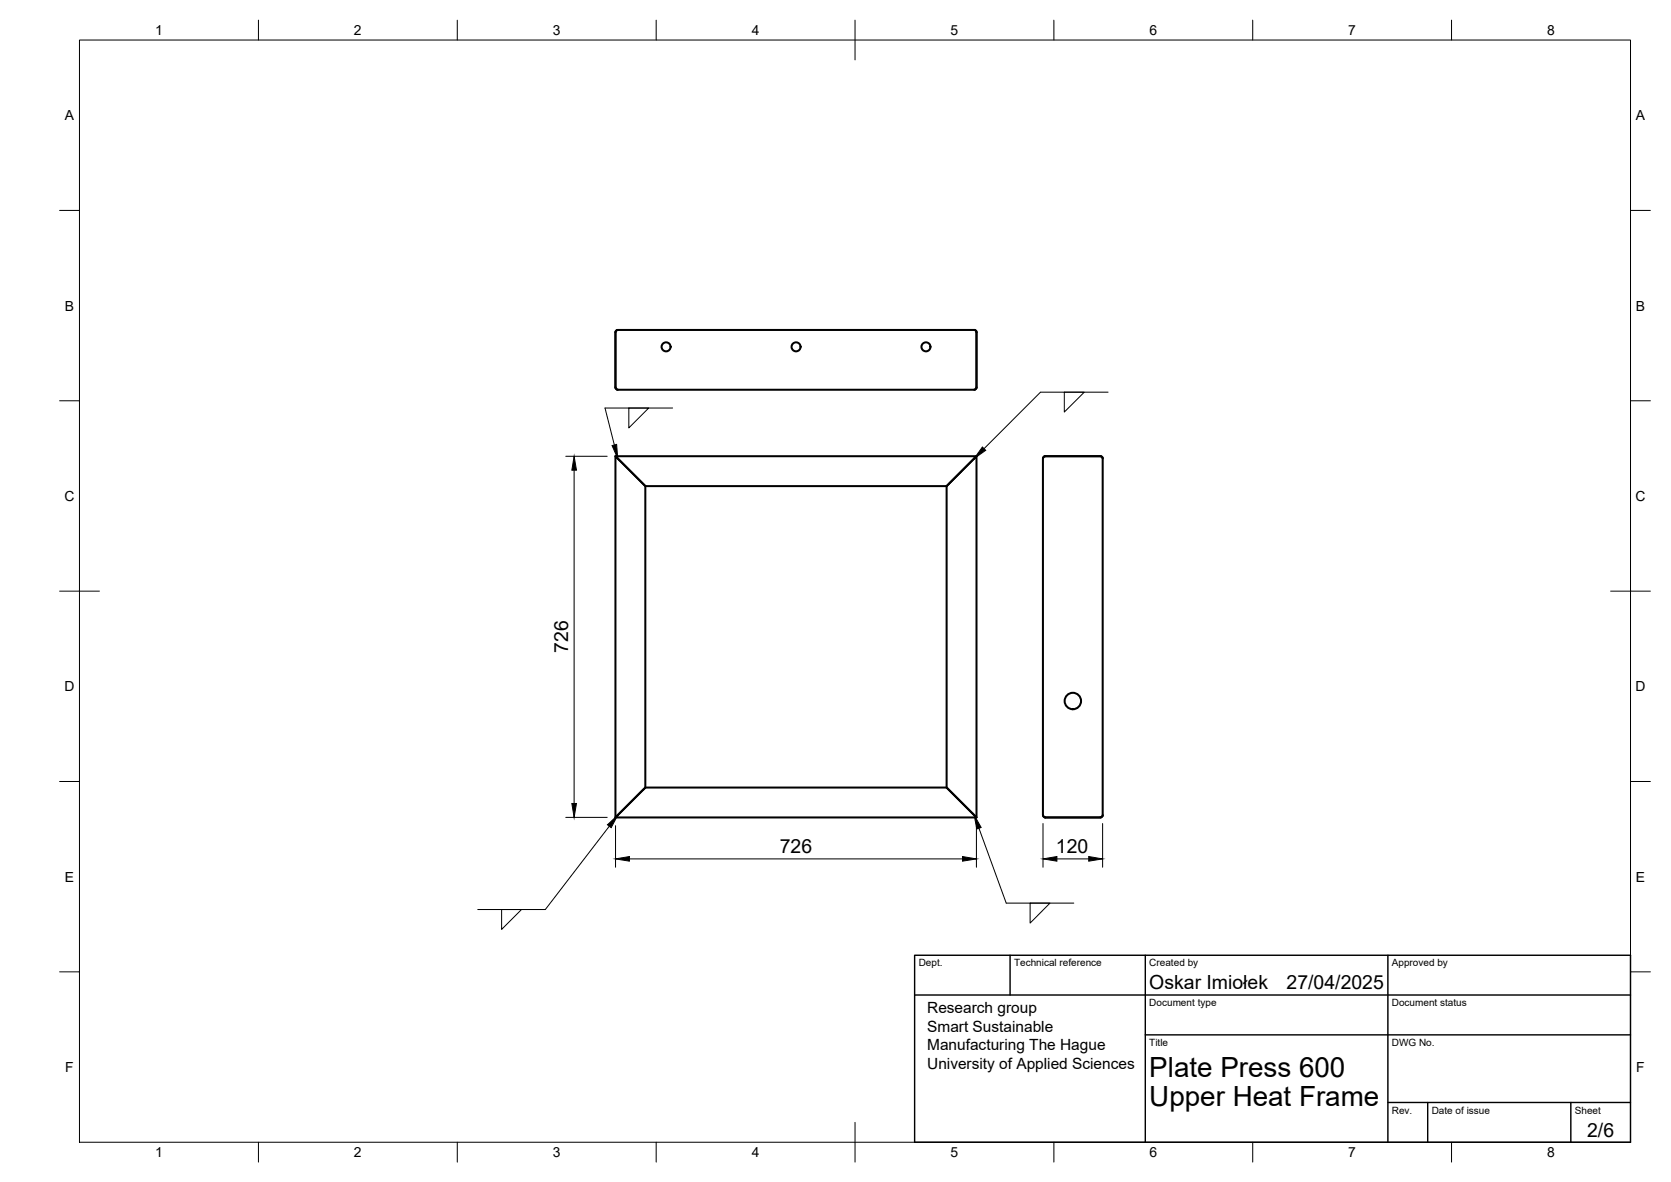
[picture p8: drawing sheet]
<svg xmlns="http://www.w3.org/2000/svg" width="420mm" height="297mm" viewBox="0 0 420 297" stroke-linecap="round" stroke-linejoin="round" font-family="sans-serif">
<defs><g id="words">
<g font-size="7">
<text x="289" y="270.6">Plate Press 600</text>
<text x="289" y="278.1">Upper Heat Frame</text>
</g>
<g font-size="4.9">
<text x="142.9" y="164.1" transform="rotate(-90 142.9 164.1)">726</text>
<text x="196.1" y="214.4">726</text>
<text x="265.5" y="214.4">120</text>
<text x="289" y="248.5">Oskar Imiołek</text>
<text x="323.5" y="248.5">27/04/2025</text>
<text x="399.1" y="285.7">2/6</text>
</g>
<g font-size="3.9">
<text x="233.1" y="254.6">Research group</text>
<text x="233.1" y="259.3">Smart Sustainable</text>
<text x="233.1" y="263.9">Manufacturing The Hague</text>
<text x="233.1" y="268.6">University of Applied Sciences</text>
</g>
<g font-size="3.5">
<text x="39" y="8.8">1</text>
<text x="89" y="8.8">2</text>
<text x="139" y="8.8">3</text>
<text x="189" y="8.8">4</text>
<text x="239" y="8.8">5</text>
<text x="289" y="8.8">6</text>
<text x="339" y="8.8">7</text>
<text x="389" y="8.8">8</text>
<text x="16.3" y="30.2">A</text>
<text x="411.3" y="30.2">A</text>
<text x="16.3" y="78">B</text>
<text x="411.3" y="78">B</text>
<text x="16.2" y="125.9">C</text>
<text x="411.2" y="125.9">C</text>
<text x="16.2" y="173.7">D</text>
<text x="411.2" y="173.7">D</text>
<text x="16.3" y="221.6">E</text>
<text x="411.3" y="221.6">E</text>
<text x="16.4" y="269.4">F</text>
<text x="411.4" y="269.4">F</text>
<text x="39" y="290.8">1</text>
<text x="89" y="290.8">2</text>
<text x="139" y="290.8">3</text>
<text x="189" y="290.8">4</text>
<text x="239" y="290.8">5</text>
<text x="289" y="290.8">6</text>
<text x="339" y="290.8">7</text>
<text x="389" y="290.8">8</text>
</g>
<g font-size="2.5">
<text x="231" y="242.9">Dept.</text>
<text x="255" y="242.9">Technical reference</text>
<text x="289" y="242.9">Created by</text>
<text x="350" y="242.9">Approved by</text>
<text x="289" y="252.8">Document type</text>
<text x="350" y="252.8">Document status</text>
<text x="289" y="262.9">Title</text>
<text x="350" y="262.9">DWG No.</text>
<text x="350" y="279.9">Rev.</text>
<text x="360" y="279.9">Date of issue</text>
<text x="396" y="279.9">Sheet</text>
</g>
</g></defs>
<!-- layer: Visible -->
<g fill="none" stroke="#000" stroke-width=".51">
<path d="M155 83l90-.1 .5 .3v.3v13.9v.2l-.5 .3h-89.7l-.3-.1-.3-.4 .1-13.9zM154.7 114.6l7.6 7.6v75.7h75.7l7.5 7.5h-90.8zM154.7 114.6h90.8v90.8l-7.5-7.5v-75.7h-75.7zM245 115.2l-6.4 6.4M245.5 114.6l-.6 .7M262.5 114.7l14.2-.1 .5 .3 .1 .3v89.6l-.3 .5-.3 .1h-13.9l-.3-.1-.3-.4 .1-89.7zM238.6 121.6l-.6 .5M162.3 197.9l-7 7M155.3 204.9l-.5 .5"/>
<circle cx="167.5" cy="87.2" r="1.13"/>
<circle cx="200.2" cy="87.2" r="1.13"/>
<circle cx="232.8" cy="87.2" r="1.13"/>
<circle cx="269.8" cy="176.2" r="2.06"/>
</g>
<!-- layer: BORDER -->
<g fill="none" stroke="#000" stroke-width=".25">
<path d="M20 10.1h390v276.9h-390zM65 5.1v5M115 5.1v5M165 5.1v5M215 5.1v10M265 5.1v5M315 5.1v5M365 5.1v5M15 52.9h5M410 52.9h5M15 100.7h5M410 100.7h5"/>
<path d="M15 148.6h10M405 148.6h10M15 196.4h5M410 196.4h5M15 244.2h5M410 244.2h5M65 287v5M115 287v5M165 287v5M215 282.1v9.9M265 287v5M315 287v5"/>
<path d="M365 287v5"/>
</g>
<!-- layer: TITLEBLOCK -->
<path d="M230 250h180M230 240.1h180v46.9h-180zM254 240.1v9.9M288 240.1v46.9M349 240.1v46.9M288 260.1h122M349 277.1h61M359 277.1v9.9M395 277.1v9.9" fill="none" stroke="#000" stroke-width=".36"/>
<!-- layer: FD_Dimensions -->
<path d="M142.3 114.7h10.4M144.4 118.2v83.7M142.3 205.4h10.4M154.8 207.5v10.4M158.3 215.8h83.7M245.5 207.5v10.4M262.3 207v10.9M265.7 215.8h8M277.2 207v10.9" fill="none" stroke="#000" stroke-width=".25"/>
<path d="M144.4 114.7l.5 3.5h-1.1zM143.8 201.9h1.1l-.5 3.5zM154.8 215.8l3.5-.5v1.1zM242 215.3l3.5 .5-3.5 .6zM262.3 215.8l3.4-.5v1.1zM273.7 215.3l3.5 .5-3.5 .6z" fill="#000" stroke="#000" stroke-width=".25"/>
<path d="M267.6 98.6h5l-5 5zM278.6 98.6h-17l-14.2 14.2M158.1 102.5h5l-5 5zM169.1 102.5h-17l2.4 9.3M153.2 207.6l-16.1 21h-17M246.1 208.1l6.9 18.9h17M126.1 228.6h5l-5 5zM259 227h5l-5 5z" fill="none" stroke="#000" stroke-width=".25"/>
<path d="M153.9 112l1.1-.3 .3 3.5zM247 112.3l.8 .9-2.8 2zM152.7 207.3l2.6-2.4-1.6 3.1zM245 204.9l1.7 3-1.1 .4z" fill="#000" stroke="#000" stroke-width=".25"/>
<use href="#words"/>
</svg>
